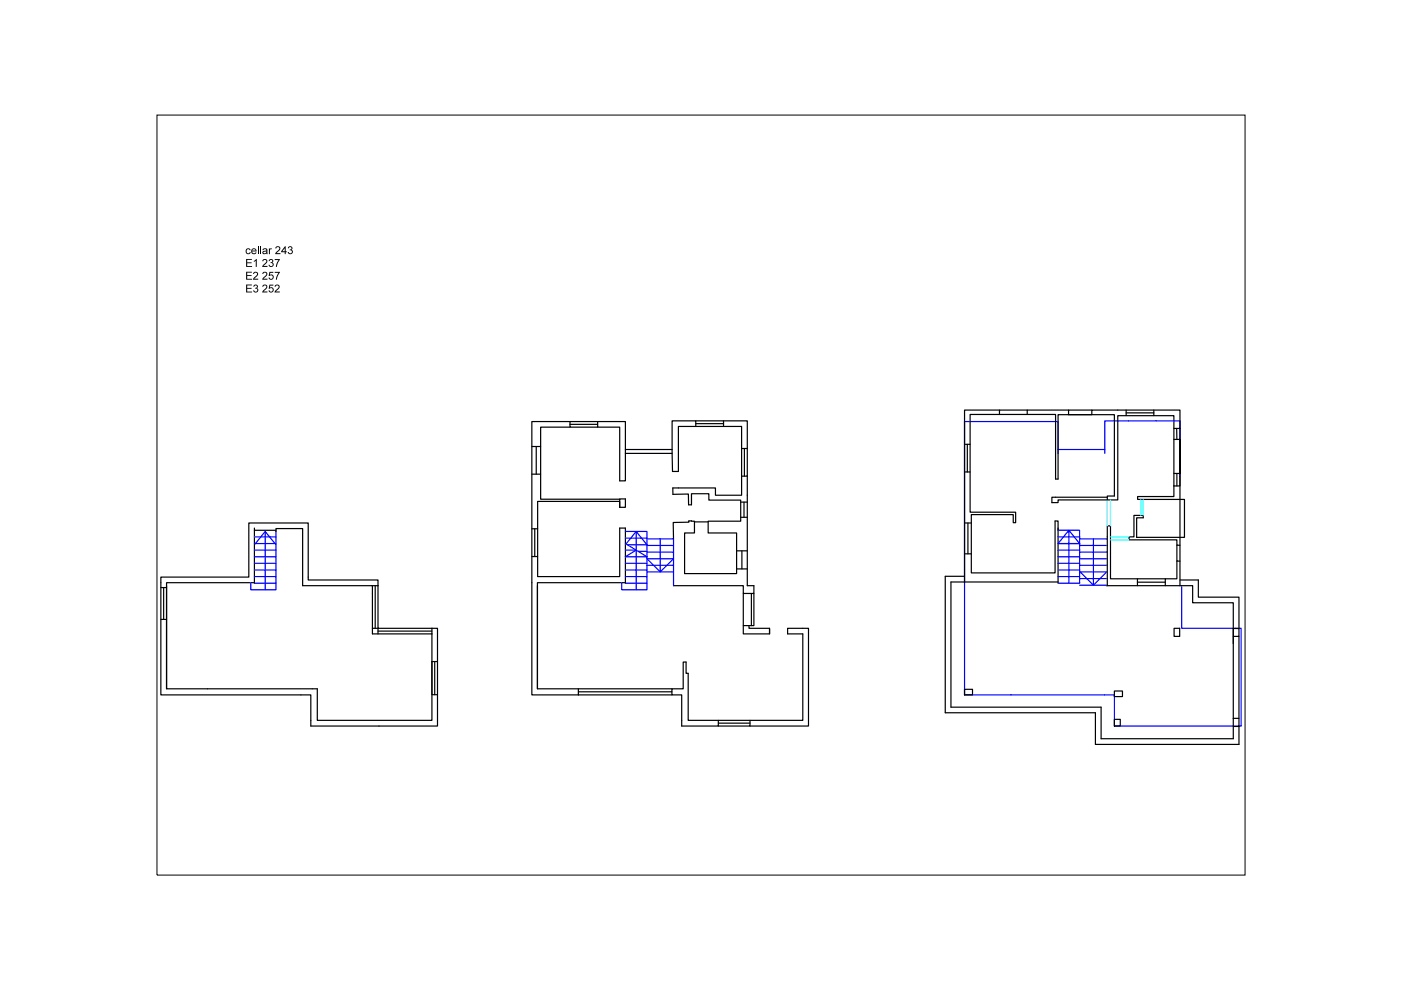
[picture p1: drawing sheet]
<svg xmlns="http://www.w3.org/2000/svg" width="297mm" height="210mm" viewBox="0 0 297 210" stroke-linecap="round" stroke-linejoin="round" font-family="sans-serif">
<g fill="none" stroke="#000" stroke-width=".25">
<path d="M113.7 94.7v5.8M114.6 94.7v5.8h-1.8M120.8 89.4h-8v57.9h9.8M120.8 90.6h-6.2v4.1h-1.8M120.8 90h5.9M126.7 89.4h-5.9v1.2h5.9M132.6 96.1v-6.7h-5.9v1.2h4.7v11.4h1.2v-5.9h9.9l.1 3.9h1.2v-9.6h13.4v14.6h-5.5v-1.5h-9.1l.1 1.3 3.3-.1v2.3h.6v-2.3h3.7v1.3h6.7v4.5h-6.9v2.5h6.1v8.6h-11.1v-8.6h2.1v-2.5l-1.1-.1v.3l-3.4 .1 .1 3.5M132.6 95.3h9.9M147.5 90.4v-1.2h-5v6.9M147.5 89.2h5.9v1.2M147.5 89.8h5.9M153.4 89.2h5v5.9h-1.2"/>
<path d="M157.8 95.1v5.9M158.4 95.1v5.9h-1.2M204.5 94.2h1.2M205.1 94.2v5.9M211.9 86.9h-7.4v36.6M217.8 86.9h-5.9v1M226.6 86.9h-8.8v1M231.5 86.9h-4.9v1h4.9v-1h18.7v3.9h-1.3M238.8 86.9v1.2M238.8 87.5h5.8M244.6 86.9v1.2M249.5 90.8v2.4"/>
<path d="M250.2 90.8v2.4h-1.3M53.9 112v11.6M53.9 112.4h4.6M58.5 112.7v-.6h5.7v12.1h14.8v10.2h12.6M112.8 112.1h1.2M112.8 118h1.2M113.4 112.1v5.9M114.6 100.5v5.3h16.8M131.4 107.6v-1.3h-17.4v16h17.4v-10.3h1.2v11.6M131.4 105.8h1.2v1.8h-1.2zM147.2 110.7h2.9M156.2 116.8h2.2"/>
<path d="M157 109.7h1.4M157 106.5h1.4M157.3 116.8v3.8M157.7 106.5v3.2M158.4 101v23.2h1.4v1.6h-2.2v-1.6h-14.8M204.5 110.9h1.4M204.5 117.4h1.4M204.5 100.1h1.2M205.2 110.9v6.5M224.3 112v11.6M234.8 106v-.8h1.5v-17.3h-12v13.7h-.5v-13.7h-18.1v20.7h9.6v2.2h-.5v-1.7h-8.9v12.4h17.8v-11h.6v1.9M248.9 103v-14.9h-11.9v17.9h-12.7v.6h-1.3v-1.2h11.8"/>
<path d="M248.9 100.4h1.3v-7.2v9.8h-1.3M248.9 103v2.3h-7.7v.6h9.9v8h-10.1v-4.1h1.4v-.5h-2v4.5h-1v.7h10.1v1.1h.7M249.5 115.6v3.4h.7M249.5 119v3.7h-2.4v1.5M249.5 100.4v2.6M250.2 101v23.2M34.1 124.6h1.2M34.1 131.3h1.2M34.7 124.6v6.7M35.3 124.2v21.8h32v6.7h24.3v-18.3M53.9 123.5h-18.6v22.5M79 124.2h1.1"/>
<path d="M79 133.2h1.1v1.2M79.6 124.2v9M80.1 124.2v9h11.5M80.1 124.2v-1.2h-14.8v-12.1h-12.5v11.5h-18.7v24.9h31.8v6.6h26.9v-20.7h-1.2M80.1 133.8h11.5M91.6 133.2v1.2M113.9 124.2v21.8h8.7M132.6 123.5h-18.7v22.5M156.2 120.6h2.2M157.6 125.8v6.8h2.2v-6.8M157.6 132.6v1.8h5.6v-1M158.8 132.6v.6h4.4v1.2"/>
<path d="M159.3 125.8v6.8M204.5 122.2h-4.1v28.9h31.8v6.7h30.5v-3.8M224.3 123.4h-22.7v26.5h31.9v6.7h28v-4.3M234.5 124.2h15.7M241.2 122.7h-5.8v-11.2h-.6v12.7M241.2 123.4h5.9M247.1 122.7h-5.9v1.5M248.9 133.2h1.2v1.7h-1.2zM250.2 124.2h2.7v3.6h8.6v5.5M250.2 123h3.9v3.6h8.6v6.7M261.5 133.3h1.2v1.6h-1.2zM261.5 133.3v19"/>
<path d="M262.7 134.9v17.4M92.2 140.3v7M92.8 140.3h-1.2v7h1.2M122.6 147.3h19.9M122.6 146.7h19.9M142.5 146h-19.9v1.3M152.3 152.7v1.2h-7.8v-6.6h-2v-1.3h2.4v-5.6h.6v2.4h.4v9.9h24.3v-18.3h-3.2v-1.2h4.4v20.7h-12.4M152.3 153.3h6.7M159 152.7v1.2h-6.7M204.5 146.1h1.7v1.2h-1.7zM236.3 152.5h1.2v1.4h-1.2zM236.3 146.5h1.7v1.2h-1.7z"/>
<path d="M261.5 152.3h1.2v1.7h-1.2"/>
</g>
<g fill="none" stroke="#00f" stroke-width=".25">
<path d="M224.3 96.1v-6.7h-19.8v57.9h31.8v6.6h26.9v-20.7h-12.7v-9M224.3 95.3h9.9M234.2 96.1v-6.9h16v11.8M53.9 119.4h4.6v1.5M53.9 118h4.6v1.4M53.9 116.6h4.6M53.9 115.2h4.6M53.9 113.8h4.6M56.2 112.7l-2.1 2.6M58.5 112.7v5.3M58.5 115.5l-2.3-2.8v12.3M132.6 119.4h4.6v1.5"/>
<path d="M132.6 116.6h2.3v8.4M132.6 112.7h4.6v5.3l-4.6-2.8M132.6 114.1h4.6M133 115.5h4.2l-2.3-2.8v3.9l-2.3 1.4h4.6v1.4M134.9 112.7l-2.2 2.6M135.3 116.9h1.9M137.2 119.9h5.6v1.4M137.2 115.6h5.6v1.5M137.2 114.3h5.6v1.3M140 114.3v7l2.8-2.8v-1.4h-5.6M142.8 119.9v-1.4h-5.6l2.8 2.8M224.3 119.4h4.6v1.5"/>
<path d="M224.3 118h4.6v1.4M224.3 116.6h4.6v1.4M224.3 115.2h4.6v1.4M224.3 113.8h4.6v1.4M224.3 112.4h4.6v1.4M226.6 112.4l-2.3 2.8h4.6l-2.3-2.8v11.2M228.9 119.9h5.9M228.9 118.5h5.9M228.9 117.1h5.9M228.9 115.6h5.9M228.9 114.3h5.9M231.8 114.3v9.8l2.8-2.8"/>
<path d="M53.2 123.5v1.5h5.3v-1.4h-4.6M53.9 122.3h4.6v1.3M53.9 120.9h4.6v1.4M131.8 123.5v1.5h5.4v-1.4h-4.6M132.6 122.3h4.6v1.3M132.6 120.9h4.6v1.4M137.2 121.3h5.6v2.9M224.3 122.3h4.6v1.3h-4.6M224.3 120.9h4.6v1.4M228.9 121.3h5.6M228.9 122.7h5.9M228.9 124.1h5.9"/>
<path d="M229 121.3l2.8 2.8"/>
</g>
<path d="M234.8 106v5.5M235.4 106v5.5M235.4 113.8h4M235.4 114.5h4M241.9 105.9v3.4M242.4 105.9v3.4" fill="none" stroke="#0ff" stroke-width=".25"/>
<g fill="#000">
<path d="M52.2 54.9h1.2v.2h-1v.5h.9v.2h-.9v.6h1v.2h-1.2zM52.2 57.6h1.2v.2h-1v.5h.9v.2h-.9v.6h1v.2h-1.2zM52.2 52.8l.6-.1 .3 .3-.2 .1a.35 .35 0 0 0-.5-.1 .35 .35 0 0 0 0 .5 .35 .35 0 0 0 .5-.1l.3 .1a.6 .6 0 0 1-1 .3 .6 .6 0 0 1 0-1zM53.8 55.3l.6-.4v1.7h-.2v-1.3l-.4 .2zM54.7 52.2h.2v1.7h-.2zM53.8 57.7a.58 .58 0 0 1 .9 .3 .58 .58 0 0 1-.4 .8l-.4 .3h.8v.2h-1.1l.3-.5a.63 .63 0 0 0 .4-1l-.6 .3zM55.2 52.2h.2v1.7h-.2zM55.8 55a.58 .58 0 0 1 .9 .3 .58 .58 0 0 1-.5 .8l-.3 .3h.8v.2h-1.1l.3-.5a.63 .63 0 0 0 .4-1l-.7 .3zM55.8 57.7a.58 .58 0 0 1 .9 .3 .58 .58 0 0 1-.5 .8l-.3 .3h.8v.2h-1.1l.3-.5a.63 .63 0 0 0 .4-1l-.7 .3zM57.1 55a.44 .44 0 0 1 .7 0 .44 .44 0 0 1-.1 .7 .53 .53 0 0 1 0 .9 .53 .53 0 0 1-.8-.4l.2-.1a.34 .34 0 0 0 .4 .3 .34 .34 0 0 0 .3-.4 .34 .34 0 0 0-.5-.2l.1-.2a.28 .28 0 0 0 .3-.2 .28 .28 0 0 0-.3-.4 .28 .28 0 0 0-.2 .4h-.2zM57.1 57.6h.8v.2h-.6l-.1 .5a.55 .55 0 0 1 .8 .3 .55 .55 0 0 1-.4 .7 .55 .55 0 0 1-.7-.4l.2-.1a.35 .35 0 0 0 .6 .2 .35 .35 0 0 0 0-.6 .35 .35 0 0 0-.5 .1h-.2zM57 52.7h.2v.1l.3-.1 .1 .2a.25 .25 0 0 0-.3 0 .25 .25 0 0 0-.1 .3v.7h-.2z"/>
<path d="M58.2 54.9h1.1l-.6 1.7h-.2l.1-.5 .5-1h-.9zM58.2 57.6h1.1l-.6 1.7h-.2l.1-.5 .5-1h-.9zM58.5 52.3a.58 .58 0 0 1 .9 .3 .58 .58 0 0 1-.4 .8l-.4 .3h.9v.2h-1.2l.3-.5a.63 .63 0 0 0 .4-1l-.6 .3zM61.2 52.3a.44 .44 0 0 1 .7 0 .44 .44 0 0 1-.1 .7 .53 .53 0 0 1 0 .9 .53 .53 0 0 1-.8-.5h.2a.34 .34 0 0 0 .4 .3 .34 .34 0 0 0 .3-.4 .34 .34 0 0 0-.5-.2v-.2a.28 .28 0 0 0 .4-.2 .28 .28 0 0 0-.3-.4 .28 .28 0 0 0-.3 .4l-.2-.1zM52.2 60.3h1.2v.2h-1v.5h.9v.2h-.9v.6h1v.2h-1.2zM53.9 60.4a.44 .44 0 0 1 .6 0 .44 .44 0 0 1 0 .7 .53 .53 0 0 1 0 .9 .53 .53 0 0 1-.8-.4l.2-.1a.34 .34 0 0 0 .4 .3 .34 .34 0 0 0 .2-.4 .34 .34 0 0 0-.4-.2v-.2a.28 .28 0 0 0 .4-.2 .28 .28 0 0 0-.3-.3 .28 .28 0 0 0-.3 .3h-.2zM55.8 60.4a.58 .58 0 0 1 .9 .3 .58 .58 0 0 1-.5 .8l-.3 .3h.8v.2h-1.1l.3-.5a.63 .63 0 0 0 .4-1l-.7 .3zM57.1 60.3h.8v.3h-.6l-.1 .4a.55 .55 0 0 1 .8 .3 .55 .55 0 0 1-.4 .7 .55 .55 0 0 1-.7-.4l.2-.1a.35 .35 0 0 0 .6 .2 .35 .35 0 0 0 0-.5 .35 .35 0 0 0-.5 0h-.2zM58.4 60.4a.58 .58 0 0 1 .9 .3 .58 .58 0 0 1-.5 .8l-.3 .3h.8v.2h-1.1l.3-.5a.63 .63 0 0 0 .4-1l-.7 .3z"/>
<path d="M53.4 52.8a.57 .57 0 0 1 .7-.1 .57 .57 0 0 1 .3 .6h-.9a.38 .38 0 0 0 .2 .4 .38 .38 0 0 0 .5-.2h.2a.62 .62 0 0 1-.9 .3 .62 .62 0 0 1-.1-1zM53.6 52.9l-.1 .2h.7l-.2-.2z"/>
<path d="M55.7 52.8l.2-.1a.53 .53 0 0 1 .7 0 .53 .53 0 0 1 .1 .7l.1 .5-.3-.2a.43 .43 0 0 1-.7 .2 .43 .43 0 0 1 0-.7l.7-.1a.31 .31 0 0 0-.3-.3 .31 .31 0 0 0-.3 .2h-.3zM55.9 53.5a.32 .32 0 0 0 .4 .2 .32 .32 0 0 0 .2-.4z"/>
<path d="M60.4 52.2h.2v1.1h.2v.2h-.2v.4h-.2v-.4h-.8v-.2zM60.4 52.6l-.5 .7h.5z"/>
</g>
<path d="M33.3 24.4h230.7v161.1h-230.7z" fill="none" stroke="#000" stroke-width=".21"/>
</svg>
